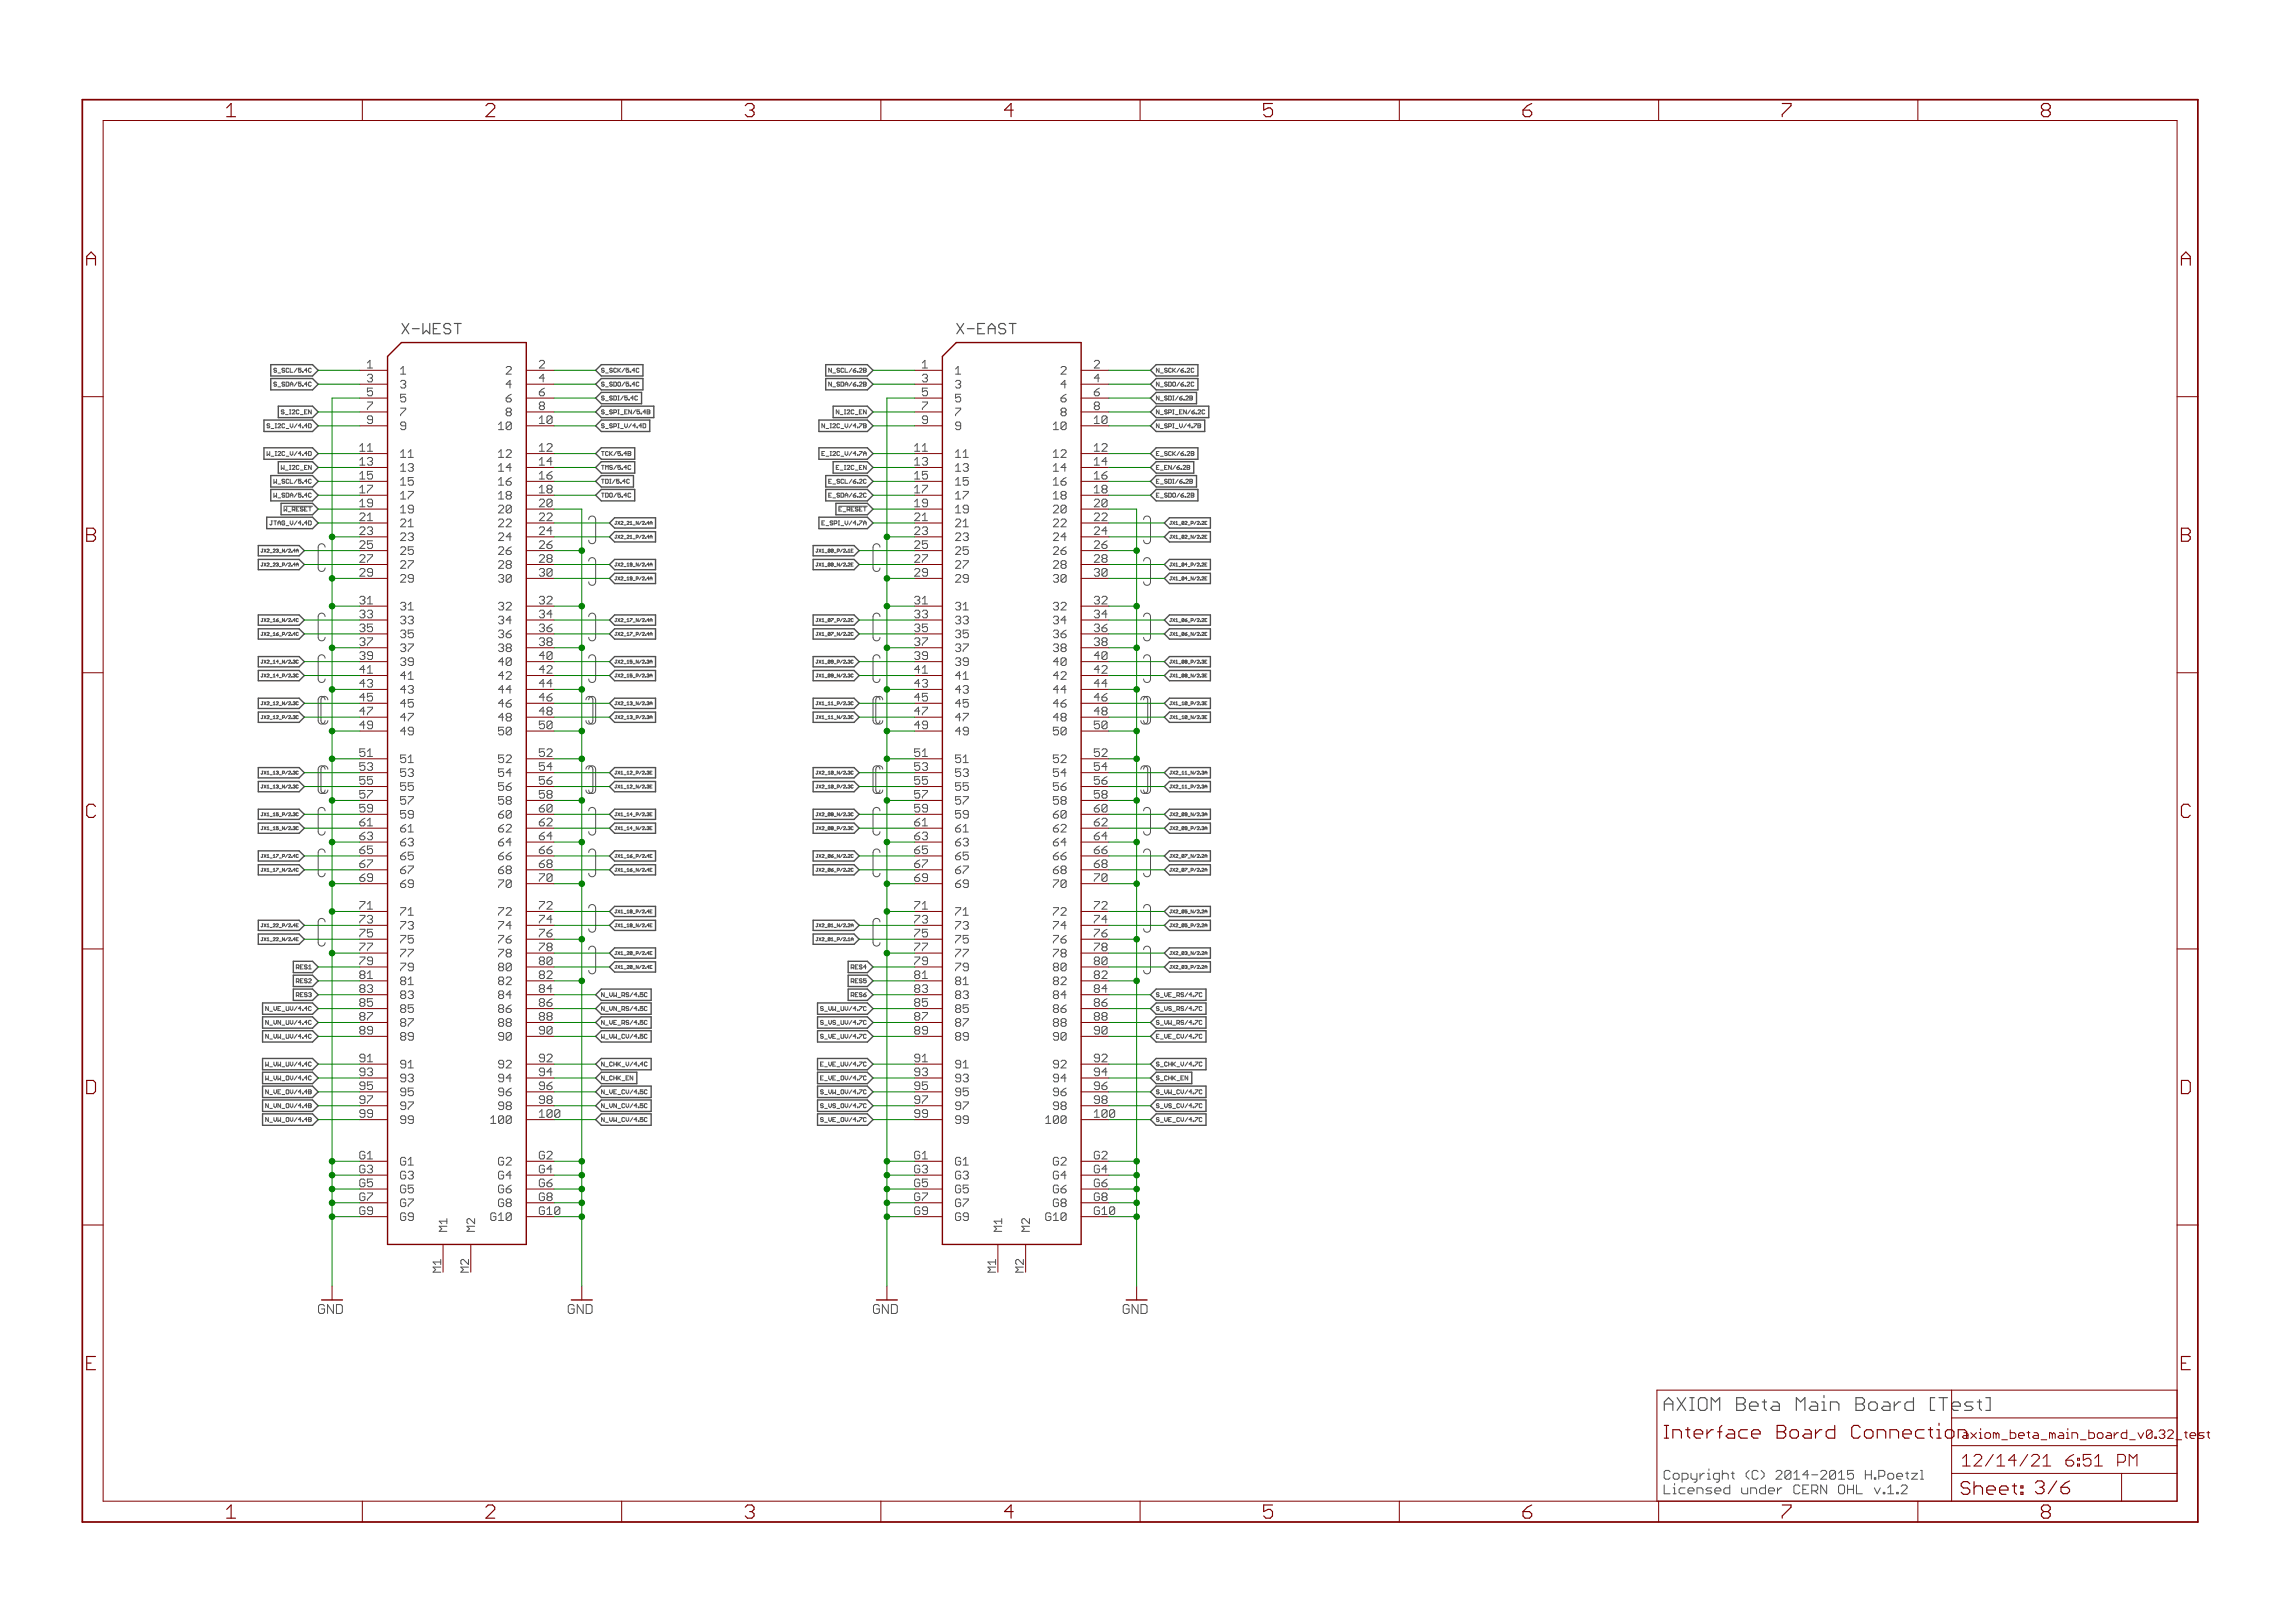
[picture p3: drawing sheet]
<svg xmlns="http://www.w3.org/2000/svg" width="420mm" height="297mm" viewBox="0 0 420 297" stroke-linecap="round" stroke-linejoin="round" font-family="sans-serif">
<defs><g id="words">
<g font-size="3.7" fill="#800000">
<text x="41.3" y="21.4">1</text>
<text x="88.7" y="21.4">2</text>
<text x="136.2" y="21.4">3</text>
<text x="183.7" y="21.4">4</text>
<text x="231.1" y="21.4">5</text>
<text x="278.6" y="21.4">6</text>
<text x="326" y="21.4">7</text>
<text x="373.5" y="21.4">8</text>
<text x="15.6" y="48.6">A</text>
<text x="399.1" y="48.6">A</text>
<text x="15.6" y="99.2">B</text>
<text x="399.1" y="99.2">B</text>
<text x="15.6" y="149.7">C</text>
<text x="399.1" y="149.7">C</text>
<text x="15.6" y="200.2">D</text>
<text x="399.1" y="200.2">D</text>
<text x="15.6" y="250.8">E</text>
<text x="399.1" y="250.8">E</text>
<text x="41.3" y="277.9">1</text>
<text x="88.7" y="277.9">2</text>
<text x="136.2" y="277.9">3</text>
<text x="183.7" y="277.9">4</text>
<text x="231.1" y="277.9">5</text>
<text x="278.6" y="277.9">6</text>
<text x="326" y="277.9">7</text>
<text x="373.5" y="277.9">8</text>
</g>
<g font-size="3.6" fill="#800000">
<text x="304.4" y="258.2">AXIOM Beta Main Board [Te</text>
<text x="304.4" y="263.3">Interface Board Connectio</text>
<text x="358.3" y="263.3">n</text>
<text x="358.7" y="273.6">Sheet: 3/6</text>
</g>
<text font-size="3.6" fill="#505050" x="358.3" y="258.2">st]</text>
<g font-size="3.2" fill="#800000">
<text x="359" y="268.4">12/14/21</text>
<text x="376.5" y="268.4">6:51 PM</text>
</g>
<g font-size="2.9" fill="#505050">
<text x="73.3" y="61.2">X-WEST</text>
<text x="174.8" y="61.2">X-EAST</text>
</g>
<g font-size="2.5" fill="#800000">
<text x="58" y="240.5">GND</text>
<text x="103.7" y="240.5">GND</text>
<text x="159.6" y="240.5">GND</text>
<text x="205.3" y="240.5">GND</text>
</g>
<g font-size="2.5" fill="#505050">
<text x="304.4" y="270.8">Copyright (C) 2014-2015 H.Poetzl</text>
<text x="304.4" y="273.5">Licensed under CERN OHL v.1.2</text>
</g>
<g font-size="2.3" fill="#800000">
<text x="359" y="263.3">axiom_beta_main_board_v0.32_</text>
<text x="398.7" y="263.3">tes</text>
<text x="402.9" y="263.3">t</text>
</g>
<g font-size="2.1" fill="#505050">
<text x="67.1" y="67.4">1</text>
<text x="67.1" y="70">3</text>
<text x="73" y="68.5">1</text>
<text x="73" y="71.1">3</text>
<text x="92.5" y="68.5">2</text>
<text x="92.5" y="71.1">4</text>
<text x="98.4" y="67.4">2</text>
<text x="98.4" y="70">4</text>
<text x="168.7" y="67.4">1</text>
<text x="168.7" y="70">3</text>
<text x="174.6" y="68.5">1</text>
<text x="174.6" y="71.1">3</text>
<text x="194.1" y="68.5">2</text>
<text x="194.1" y="71.1">4</text>
<text x="200" y="67.4">2</text>
<text x="200" y="70">4</text>
<text x="67.1" y="72.5">5</text>
<text x="67.1" y="75">7</text>
<text x="67.1" y="77.6">9</text>
<text x="73" y="73.6">5</text>
<text x="73" y="76.2">7</text>
<text x="92.5" y="73.6">6</text>
<text x="92.5" y="76.2">8</text>
<text x="98.4" y="72.5">6</text>
<text x="98.4" y="75">8</text>
<text x="98.4" y="77.6">10</text>
<text x="168.7" y="72.5">5</text>
<text x="168.7" y="75">7</text>
<text x="168.7" y="77.6">9</text>
<text x="174.6" y="73.6">5</text>
<text x="174.6" y="76.2">7</text>
<text x="194.1" y="73.6">6</text>
<text x="194.1" y="76.2">8</text>
<text x="200" y="72.5">6</text>
<text x="200" y="75">8</text>
<text x="200" y="77.6">10</text>
<text x="65.8" y="82.7">11</text>
<text x="73" y="78.7">9</text>
<text x="73" y="83.8">11</text>
<text x="91.2" y="78.7">10</text>
<text x="91.2" y="83.8">12</text>
<text x="98.4" y="82.7">12</text>
<text x="167.4" y="82.7">11</text>
<text x="174.6" y="78.7">9</text>
<text x="174.6" y="83.8">11</text>
<text x="192.8" y="78.7">10</text>
<text x="192.8" y="83.8">12</text>
<text x="200" y="82.7">12</text>
<text x="65.8" y="85.2">13</text>
<text x="65.8" y="87.7">15</text>
<text x="73" y="86.3">13</text>
<text x="73" y="88.8">15</text>
<text x="91.2" y="86.3">14</text>
<text x="91.2" y="88.8">16</text>
<text x="98.4" y="85.2">14</text>
<text x="98.4" y="87.7">16</text>
<text x="167.4" y="85.2">13</text>
<text x="167.4" y="87.7">15</text>
<text x="174.6" y="86.3">13</text>
<text x="174.6" y="88.8">15</text>
<text x="192.8" y="86.3">14</text>
<text x="192.8" y="88.8">16</text>
<text x="200" y="85.2">14</text>
<text x="200" y="87.7">16</text>
<text x="65.8" y="90.3">17</text>
<text x="65.8" y="92.8">19</text>
<text x="65.8" y="95.4">21</text>
<text x="73" y="91.4">17</text>
<text x="73" y="93.9">19</text>
<text x="91.2" y="91.4">18</text>
<text x="91.2" y="93.9">20</text>
<text x="98.4" y="90.3">18</text>
<text x="98.4" y="92.8">20</text>
<text x="98.4" y="95.4">22</text>
<text x="167.4" y="90.3">17</text>
<text x="167.4" y="92.8">19</text>
<text x="167.4" y="95.4">21</text>
<text x="174.6" y="91.4">17</text>
<text x="174.6" y="93.9">19</text>
<text x="192.8" y="91.4">18</text>
<text x="192.8" y="93.9">20</text>
<text x="200" y="90.3">18</text>
<text x="200" y="92.8">20</text>
<text x="200" y="95.4">22</text>
<text x="65.8" y="97.9">23</text>
<text x="65.8" y="100.4">25</text>
<text x="73" y="96.5">21</text>
<text x="73" y="99">23</text>
<text x="73" y="101.5">25</text>
<text x="91.2" y="96.5">22</text>
<text x="91.2" y="99">24</text>
<text x="91.2" y="101.5">26</text>
<text x="98.4" y="97.9">24</text>
<text x="98.4" y="100.4">26</text>
<text x="167.4" y="97.9">23</text>
<text x="167.4" y="100.4">25</text>
<text x="174.6" y="96.5">21</text>
<text x="174.6" y="99">23</text>
<text x="174.6" y="101.5">25</text>
<text x="192.8" y="96.5">22</text>
<text x="192.8" y="99">24</text>
<text x="192.8" y="101.5">26</text>
<text x="200" y="97.9">24</text>
<text x="200" y="100.4">26</text>
<text x="65.8" y="103">27</text>
<text x="65.8" y="105.5">29</text>
<text x="73" y="104.1">27</text>
<text x="73" y="106.6">29</text>
<text x="91.2" y="104.1">28</text>
<text x="91.2" y="106.6">30</text>
<text x="98.4" y="103">28</text>
<text x="98.4" y="105.5">30</text>
<text x="167.4" y="103">27</text>
<text x="167.4" y="105.5">29</text>
<text x="174.6" y="104.1">27</text>
<text x="174.6" y="106.6">29</text>
<text x="192.8" y="104.1">28</text>
<text x="192.8" y="106.6">30</text>
<text x="200" y="103">28</text>
<text x="200" y="105.5">30</text>
<text x="65.8" y="110.6">31</text>
<text x="65.8" y="113.1">33</text>
<text x="73" y="111.7">31</text>
<text x="91.2" y="111.7">32</text>
<text x="98.4" y="110.6">32</text>
<text x="98.4" y="113.1">34</text>
<text x="167.4" y="110.6">31</text>
<text x="167.4" y="113.1">33</text>
<text x="174.6" y="111.7">31</text>
<text x="192.8" y="111.7">32</text>
<text x="200" y="110.6">32</text>
<text x="200" y="113.1">34</text>
<text x="65.8" y="115.7">35</text>
<text x="65.8" y="118.2">37</text>
<text x="73" y="114.2">33</text>
<text x="73" y="116.8">35</text>
<text x="73" y="119.3">37</text>
<text x="91.2" y="114.2">34</text>
<text x="91.2" y="116.8">36</text>
<text x="91.2" y="119.3">38</text>
<text x="98.4" y="115.7">36</text>
<text x="98.4" y="118.2">38</text>
<text x="167.4" y="115.7">35</text>
<text x="167.4" y="118.2">37</text>
<text x="174.6" y="114.2">33</text>
<text x="174.6" y="116.8">35</text>
<text x="174.6" y="119.3">37</text>
<text x="192.8" y="114.2">34</text>
<text x="192.8" y="116.8">36</text>
<text x="192.8" y="119.3">38</text>
<text x="200" y="115.7">36</text>
<text x="200" y="118.2">38</text>
<text x="65.8" y="120.7">39</text>
<text x="65.8" y="123.3">41</text>
<text x="65.8" y="125.8">43</text>
<text x="73" y="121.9">39</text>
<text x="73" y="124.4">41</text>
<text x="91.2" y="121.9">40</text>
<text x="91.2" y="124.4">42</text>
<text x="98.4" y="120.7">40</text>
<text x="98.4" y="123.3">42</text>
<text x="98.4" y="125.8">44</text>
<text x="167.4" y="120.7">39</text>
<text x="167.4" y="123.3">41</text>
<text x="167.4" y="125.8">43</text>
<text x="174.6" y="121.9">39</text>
<text x="174.6" y="124.4">41</text>
<text x="192.8" y="121.9">40</text>
<text x="192.8" y="124.4">42</text>
<text x="200" y="120.7">40</text>
<text x="200" y="123.3">42</text>
<text x="200" y="125.8">44</text>
<text x="65.8" y="128.4">45</text>
<text x="65.8" y="130.9">47</text>
<text x="73" y="126.9">43</text>
<text x="73" y="129.5">45</text>
<text x="91.2" y="126.9">44</text>
<text x="91.2" y="129.5">46</text>
<text x="98.4" y="128.4">46</text>
<text x="98.4" y="130.9">48</text>
<text x="167.4" y="128.4">45</text>
<text x="167.4" y="130.9">47</text>
<text x="174.6" y="126.9">43</text>
<text x="174.6" y="129.5">45</text>
<text x="192.8" y="126.9">44</text>
<text x="192.8" y="129.5">46</text>
<text x="200" y="128.4">46</text>
<text x="200" y="130.9">48</text>
<text x="65.8" y="133.4">49</text>
<text x="73" y="132">47</text>
<text x="73" y="134.6">49</text>
<text x="91.2" y="132">48</text>
<text x="91.2" y="134.6">50</text>
<text x="98.4" y="133.4">50</text>
<text x="167.4" y="133.4">49</text>
<text x="174.6" y="132">47</text>
<text x="174.6" y="134.6">49</text>
<text x="192.8" y="132">48</text>
<text x="192.8" y="134.6">50</text>
<text x="200" y="133.4">50</text>
<text x="65.8" y="138.5">51</text>
<text x="65.8" y="141.1">53</text>
<text x="65.8" y="143.6">55</text>
<text x="73" y="139.6">51</text>
<text x="73" y="142.2">53</text>
<text x="91.2" y="139.6">52</text>
<text x="91.2" y="142.2">54</text>
<text x="98.4" y="138.5">52</text>
<text x="98.4" y="141.1">54</text>
<text x="98.4" y="143.6">56</text>
<text x="167.4" y="138.5">51</text>
<text x="167.4" y="141.1">53</text>
<text x="167.4" y="143.6">55</text>
<text x="174.6" y="139.6">51</text>
<text x="174.6" y="142.2">53</text>
<text x="192.8" y="139.6">52</text>
<text x="192.8" y="142.2">54</text>
<text x="200" y="138.5">52</text>
<text x="200" y="141.1">54</text>
<text x="200" y="143.6">56</text>
<text x="65.8" y="146.1">57</text>
<text x="65.8" y="148.7">59</text>
<text x="73" y="144.7">55</text>
<text x="73" y="147.3">57</text>
<text x="73" y="149.8">59</text>
<text x="91.2" y="144.7">56</text>
<text x="91.2" y="147.3">58</text>
<text x="91.2" y="149.8">60</text>
<text x="98.4" y="146.1">58</text>
<text x="98.4" y="148.7">60</text>
<text x="167.4" y="146.1">57</text>
<text x="167.4" y="148.7">59</text>
<text x="174.6" y="144.7">55</text>
<text x="174.6" y="147.3">57</text>
<text x="174.6" y="149.8">59</text>
<text x="192.8" y="144.7">56</text>
<text x="192.8" y="147.3">58</text>
<text x="192.8" y="149.8">60</text>
<text x="200" y="146.1">58</text>
<text x="200" y="148.7">60</text>
<text x="65.8" y="151.2">61</text>
<text x="65.8" y="153.8">63</text>
<text x="73" y="152.3">61</text>
<text x="73" y="154.9">63</text>
<text x="91.2" y="152.3">62</text>
<text x="91.2" y="154.9">64</text>
<text x="98.4" y="151.2">62</text>
<text x="98.4" y="153.8">64</text>
<text x="167.4" y="151.2">61</text>
<text x="167.4" y="153.8">63</text>
<text x="174.6" y="152.3">61</text>
<text x="174.6" y="154.9">63</text>
<text x="192.8" y="152.3">62</text>
<text x="192.8" y="154.9">64</text>
<text x="200" y="151.2">62</text>
<text x="200" y="153.8">64</text>
<text x="65.8" y="156.3">65</text>
<text x="65.8" y="158.8">67</text>
<text x="65.8" y="161.4">69</text>
<text x="73" y="157.4">65</text>
<text x="73" y="160">67</text>
<text x="91.2" y="157.4">66</text>
<text x="91.2" y="160">68</text>
<text x="98.4" y="156.3">66</text>
<text x="98.4" y="158.8">68</text>
<text x="98.4" y="161.4">70</text>
<text x="167.4" y="156.3">65</text>
<text x="167.4" y="158.8">67</text>
<text x="167.4" y="161.4">69</text>
<text x="174.6" y="157.4">65</text>
<text x="174.6" y="160">67</text>
<text x="192.8" y="157.4">66</text>
<text x="192.8" y="160">68</text>
<text x="200" y="156.3">66</text>
<text x="200" y="158.8">68</text>
<text x="200" y="161.4">70</text>
<text x="65.8" y="166.5">71</text>
<text x="73" y="162.5">69</text>
<text x="73" y="167.6">71</text>
<text x="91.2" y="162.5">70</text>
<text x="91.2" y="167.6">72</text>
<text x="98.4" y="166.5">72</text>
<text x="167.4" y="166.5">71</text>
<text x="174.6" y="162.5">69</text>
<text x="174.6" y="167.6">71</text>
<text x="192.8" y="162.5">70</text>
<text x="192.8" y="167.6">72</text>
<text x="200" y="166.5">72</text>
<text x="65.8" y="169">73</text>
<text x="65.8" y="171.5">75</text>
<text x="73" y="170.1">73</text>
<text x="73" y="172.7">75</text>
<text x="91.2" y="170.1">74</text>
<text x="91.2" y="172.7">76</text>
<text x="98.4" y="169">74</text>
<text x="98.4" y="171.5">76</text>
<text x="167.4" y="169">73</text>
<text x="167.4" y="171.5">75</text>
<text x="174.6" y="170.1">73</text>
<text x="174.6" y="172.7">75</text>
<text x="192.8" y="170.1">74</text>
<text x="192.8" y="172.7">76</text>
<text x="200" y="169">74</text>
<text x="200" y="171.5">76</text>
<text x="65.8" y="174.1">77</text>
<text x="65.8" y="176.6">79</text>
<text x="65.8" y="179.2">81</text>
<text x="73" y="175.2">77</text>
<text x="73" y="177.7">79</text>
<text x="91.2" y="175.2">78</text>
<text x="91.2" y="177.7">80</text>
<text x="98.4" y="174.1">78</text>
<text x="98.4" y="176.6">80</text>
<text x="98.4" y="179.2">82</text>
<text x="167.4" y="174.1">77</text>
<text x="167.4" y="176.6">79</text>
<text x="167.4" y="179.2">81</text>
<text x="174.6" y="175.2">77</text>
<text x="174.6" y="177.7">79</text>
<text x="192.8" y="175.2">78</text>
<text x="192.8" y="177.7">80</text>
<text x="200" y="174.1">78</text>
<text x="200" y="176.6">80</text>
<text x="200" y="179.2">82</text>
<text x="65.8" y="181.7">83</text>
<text x="65.8" y="184.2">85</text>
<text x="73" y="180.3">81</text>
<text x="73" y="182.8">83</text>
<text x="73" y="185.4">85</text>
<text x="91.2" y="180.3">82</text>
<text x="91.2" y="182.8">84</text>
<text x="91.2" y="185.4">86</text>
<text x="98.4" y="181.7">84</text>
<text x="98.4" y="184.2">86</text>
<text x="167.4" y="181.7">83</text>
<text x="167.4" y="184.2">85</text>
<text x="174.6" y="180.3">81</text>
<text x="174.6" y="182.8">83</text>
<text x="174.6" y="185.4">85</text>
<text x="192.8" y="180.3">82</text>
<text x="192.8" y="182.8">84</text>
<text x="192.8" y="185.4">86</text>
<text x="200" y="181.7">84</text>
<text x="200" y="184.2">86</text>
<text x="65.8" y="186.8">87</text>
<text x="65.8" y="189.3">89</text>
<text x="73" y="187.9">87</text>
<text x="73" y="190.4">89</text>
<text x="91.2" y="187.9">88</text>
<text x="91.2" y="190.4">90</text>
<text x="98.4" y="186.8">88</text>
<text x="98.4" y="189.3">90</text>
<text x="167.4" y="186.8">87</text>
<text x="167.4" y="189.3">89</text>
<text x="174.6" y="187.9">87</text>
<text x="174.6" y="190.4">89</text>
<text x="192.8" y="187.9">88</text>
<text x="192.8" y="190.4">90</text>
<text x="200" y="186.8">88</text>
<text x="200" y="189.3">90</text>
<text x="65.8" y="194.4">91</text>
<text x="65.8" y="196.9">93</text>
<text x="73" y="195.5">91</text>
<text x="91.2" y="195.5">92</text>
<text x="98.4" y="194.4">92</text>
<text x="98.4" y="196.9">94</text>
<text x="167.4" y="194.4">91</text>
<text x="167.4" y="196.9">93</text>
<text x="174.6" y="195.5">91</text>
<text x="192.8" y="195.5">92</text>
<text x="200" y="194.4">92</text>
<text x="200" y="196.9">94</text>
<text x="65.8" y="199.5">95</text>
<text x="65.8" y="202">97</text>
<text x="73" y="198">93</text>
<text x="73" y="200.6">95</text>
<text x="73" y="203.1">97</text>
<text x="91.2" y="198">94</text>
<text x="91.2" y="200.6">96</text>
<text x="91.2" y="203.1">98</text>
<text x="98.4" y="199.5">96</text>
<text x="98.4" y="202">98</text>
<text x="167.4" y="199.5">95</text>
<text x="167.4" y="202">97</text>
<text x="174.6" y="198">93</text>
<text x="174.6" y="200.6">95</text>
<text x="174.6" y="203.1">97</text>
<text x="192.8" y="198">94</text>
<text x="192.8" y="200.6">96</text>
<text x="192.8" y="203.1">98</text>
<text x="200" y="199.5">96</text>
<text x="200" y="202">98</text>
<text x="65.8" y="204.6">99</text>
<text x="73" y="205.7">99</text>
<text x="89.9" y="205.7">100</text>
<text x="98.4" y="204.6">100</text>
<text x="167.4" y="204.6">99</text>
<text x="174.6" y="205.7">99</text>
<text x="191.5" y="205.7">100</text>
<text x="200" y="204.6">100</text>
<text x="65.8" y="212.2">G1</text>
<text x="65.8" y="214.7">G3</text>
<text x="73" y="213.3">G1</text>
<text x="73" y="215.8">G3</text>
<text x="91.2" y="213.3">G2</text>
<text x="91.2" y="215.8">G4</text>
<text x="98.4" y="212.2">G2</text>
<text x="98.4" y="214.7">G4</text>
<text x="167.4" y="212.2">G1</text>
<text x="167.4" y="214.7">G3</text>
<text x="174.6" y="213.3">G1</text>
<text x="174.6" y="215.8">G3</text>
<text x="192.8" y="213.3">G2</text>
<text x="192.8" y="215.8">G4</text>
<text x="200" y="212.2">G2</text>
<text x="200" y="214.7">G4</text>
<text x="65.8" y="217.2">G5</text>
<text x="65.8" y="219.8">G7</text>
<text x="73" y="218.4">G5</text>
<text x="73" y="220.9">G7</text>
<text x="91.2" y="218.4">G6</text>
<text x="91.2" y="220.9">G8</text>
<text x="98.4" y="217.2">G6</text>
<text x="98.4" y="219.8">G8</text>
<text x="167.4" y="217.2">G5</text>
<text x="167.4" y="219.8">G7</text>
<text x="174.6" y="218.4">G5</text>
<text x="174.6" y="220.9">G7</text>
<text x="192.8" y="218.4">G6</text>
<text x="192.8" y="220.9">G8</text>
<text x="200" y="217.2">G6</text>
<text x="200" y="219.8">G8</text>
<text x="65.8" y="222.3">G9</text>
<text x="73" y="223.4">G9</text>
<text x="81.6" y="225.4" transform="rotate(-90 81.6 225.4)">M1</text>
<text x="86.7" y="225.4" transform="rotate(-90 86.7 225.4)">M2</text>
<text x="89.9" y="223.4">G10</text>
<text x="98.4" y="222.3">G10</text>
<text x="167.4" y="222.3">G9</text>
<text x="174.6" y="223.4">G9</text>
<text x="183.2" y="225.4" transform="rotate(-90 183.2 225.4)">M1</text>
<text x="188.3" y="225.4" transform="rotate(-90 188.3 225.4)">M2</text>
<text x="191.5" y="223.4">G10</text>
<text x="200" y="222.3">G10</text>
<text x="80.5" y="232.7" transform="rotate(-90 80.5 232.7)">M1</text>
<text x="85.6" y="232.7" transform="rotate(-90 85.6 232.7)">M2</text>
<text x="182.1" y="232.7" transform="rotate(-90 182.1 232.7)">M1</text>
<text x="187.2" y="232.7" transform="rotate(-90 187.2 232.7)">M2</text>
</g>
<g font-size="1.1" fill="#505050">
<text x="50" y="68.2">S_SCL/5.4C</text>
<text x="50" y="70.7">S_SDA/5.4C</text>
<text x="109.8" y="70.7">S_SDO/5.4C</text>
<text x="109.8" y="68.2">S_SCK/5.4C</text>
<text x="151.6" y="68.2">N_SCL/6.2B</text>
<text x="151.6" y="70.7">N_SDA/6.2B</text>
<text x="211.4" y="70.7">N_SDO/6.2C</text>
<text x="211.4" y="68.2">N_SCK/6.2C</text>
<text x="51.4" y="75.8">S_I2C_EN</text>
<text x="109.8" y="73.3">S_SDI/5.4C</text>
<text x="109.8" y="75.8">S_SPI_EN/5.4B</text>
<text x="153" y="75.8">N_I2C_EN</text>
<text x="211.4" y="73.3">N_SDI/6.2B</text>
<text x="211.4" y="75.8">N_SPI_EN/6.2C</text>
<text x="48.6" y="78.3">S_I2C_V/4.4D</text>
<text x="48.6" y="83.4">W_I2C_V/4.4D</text>
<text x="109.8" y="83.4">TCK/5.4B</text>
<text x="109.8" y="78.3">S_SPI_V/4.4D</text>
<text x="150.2" y="78.3">N_I2C_V/4.7B</text>
<text x="150.2" y="83.4">E_I2C_V/4.7A</text>
<text x="211.4" y="78.3">N_SPI_V/4.7B</text>
<text x="211.4" y="83.4">E_SCK/6.2B</text>
<text x="50" y="88.5">W_SCL/5.4C</text>
<text x="51.4" y="86">W_I2C_EN</text>
<text x="109.8" y="88.5">TDI/5.4C</text>
<text x="109.8" y="86">TMS/5.4C</text>
<text x="151.6" y="88.5">E_SCL/6.2C</text>
<text x="153" y="86">E_I2C_EN</text>
<text x="211.4" y="86">E_EN/6.2B</text>
<text x="211.4" y="88.5">E_SDI/6.2B</text>
<text x="50" y="91">W_SDA/5.4C</text>
<text x="52.1" y="93.6">W_RESET</text>
<text x="109.8" y="91">TDO/5.4C</text>
<text x="151.6" y="91">E_SDA/6.2C</text>
<text x="153.7" y="93.6">E_RESET</text>
<text x="211.4" y="91">E_SDO/6.2B</text>
<text x="49.3" y="96.1">JTAG_V/4.4D</text>
<text x="150.2" y="96.1">E_SPI_V/4.7A</text>
<text x="54.2" y="177.4">RES1</text>
<text x="54.2" y="179.9">RES2</text>
<text x="155.8" y="177.4">RES4</text>
<text x="155.8" y="179.9">RES5</text>
<text x="48.6" y="185">N_VE_UV/4.4C</text>
<text x="54.2" y="182.5">RES3</text>
<text x="109.8" y="182.4">N_VW_RS/4.5C</text>
<text x="109.8" y="185">N_VN_RS/4.5C</text>
<text x="150.2" y="185">S_VW_UV/4.7C</text>
<text x="155.8" y="182.5">RES6</text>
<text x="211.4" y="182.4">S_VE_RS/4.7C</text>
<text x="211.4" y="185">S_VS_RS/4.7C</text>
<text x="48.6" y="190.1">N_VW_UV/4.4C</text>
<text x="48.6" y="187.5">N_VN_UV/4.4C</text>
<text x="109.8" y="190.1">W_VW_CV/4.5C</text>
<text x="109.8" y="187.5">N_VE_RS/4.5C</text>
<text x="150.2" y="190.1">S_VE_UV/4.7C</text>
<text x="150.2" y="187.5">S_VS_UV/4.7C</text>
<text x="211.4" y="190.1">E_VE_CV/4.7C</text>
<text x="211.4" y="187.5">S_VW_RS/4.7C</text>
<text x="48.6" y="195.1">W_VW_UV/4.4C</text>
<text x="48.6" y="197.7">W_VW_OV/4.4C</text>
<text x="109.8" y="195.2">N_CHK_V/4.4C</text>
<text x="109.8" y="197.7">N_CHK_EN</text>
<text x="150.2" y="195.1">E_VE_UV/4.7C</text>
<text x="150.2" y="197.7">E_VE_OV/4.7C</text>
<text x="211.4" y="195.2">S_CHK_V/4.7C</text>
<text x="211.4" y="197.7">S_CHK_EN</text>
<text x="48.6" y="202.8">N_VN_OV/4.4B</text>
<text x="48.6" y="200.2">N_VE_OV/4.4B</text>
<text x="109.8" y="202.8">N_VN_CV/4.5C</text>
<text x="109.8" y="200.2">N_VE_CV/4.5C</text>
<text x="150.2" y="202.8">S_VS_OV/4.7C</text>
<text x="150.2" y="200.2">S_VW_OV/4.7C</text>
<text x="211.4" y="202.8">S_VS_CV/4.7C</text>
<text x="211.4" y="200.2">S_VW_CV/4.7C</text>
<text x="48.6" y="205.3">N_VW_OV/4.4B</text>
<text x="109.8" y="205.3">N_VW_CV/4.5C</text>
<text x="150.2" y="205.3">S_VE_OV/4.7C</text>
<text x="211.4" y="205.3">S_VE_CV/4.7C</text>
</g>
<g font-size=".8" fill="#505050">
<text x="47.9" y="101.1">JX2_23_N/2.4A</text>
<text x="112.3" y="96">JX2_21_N/2.4A</text>
<text x="112.3" y="98.5">JX2_21_P/2.4A</text>
<text x="149.5" y="101.1">JX1_00_P/2.1E</text>
<text x="213.9" y="96">JX1_02_P/2.2E</text>
<text x="213.9" y="98.5">JX1_02_N/2.2E</text>
<text x="47.9" y="103.6">JX2_23_P/2.4A</text>
<text x="112.3" y="106.2">JX2_19_P/2.4A</text>
<text x="112.3" y="103.6">JX2_19_N/2.4A</text>
<text x="149.5" y="103.6">JX1_00_N/2.2E</text>
<text x="213.9" y="106.2">JX1_04_N/2.2E</text>
<text x="213.9" y="103.6">JX1_04_P/2.2E</text>
<text x="47.9" y="113.8">JX2_16_N/2.4C</text>
<text x="112.3" y="113.8">JX2_17_N/2.4A</text>
<text x="149.5" y="113.8">JX1_07_P/2.2C</text>
<text x="213.9" y="113.8">JX1_06_P/2.2E</text>
<text x="47.9" y="116.3">JX2_16_P/2.4C</text>
<text x="112.3" y="116.3">JX2_17_P/2.4A</text>
<text x="149.5" y="116.3">JX1_07_N/2.2C</text>
<text x="213.9" y="116.3">JX1_06_N/2.2E</text>
<text x="47.9" y="121.4">JX2_14_N/2.3C</text>
<text x="47.9" y="123.9">JX2_14_P/2.3C</text>
<text x="112.3" y="123.9">JX2_15_P/2.3A</text>
<text x="112.3" y="121.4">JX2_15_N/2.3A</text>
<text x="149.5" y="121.4">JX1_09_P/2.3C</text>
<text x="149.5" y="123.9">JX1_09_N/2.3C</text>
<text x="213.9" y="123.9">JX1_08_N/2.3E</text>
<text x="213.9" y="121.4">JX1_08_P/2.3E</text>
<text x="47.9" y="129">JX2_12_N/2.3C</text>
<text x="47.9" y="131.6">JX2_12_P/2.3C</text>
<text x="112.3" y="131.6">JX2_13_P/2.3A</text>
<text x="112.3" y="129">JX2_13_N/2.3A</text>
<text x="149.5" y="129">JX1_11_P/2.3C</text>
<text x="149.5" y="131.6">JX1_11_N/2.3C</text>
<text x="213.9" y="129">JX1_10_P/2.3E</text>
<text x="213.9" y="131.6">JX1_10_N/2.3E</text>
<text x="47.9" y="141.7">JX1_13_P/2.3C</text>
<text x="112.3" y="141.7">JX1_12_P/2.3E</text>
<text x="149.5" y="141.7">JX2_10_N/2.3C</text>
<text x="213.9" y="141.7">JX2_11_N/2.3A</text>
<text x="47.9" y="149.3">JX1_15_P/2.3C</text>
<text x="47.9" y="144.3">JX1_13_N/2.3C</text>
<text x="112.3" y="149.3">JX1_14_P/2.3E</text>
<text x="112.3" y="144.3">JX1_12_N/2.3E</text>
<text x="149.5" y="144.3">JX2_10_P/2.3C</text>
<text x="149.5" y="149.3">JX2_08_N/2.3C</text>
<text x="213.9" y="149.3">JX2_09_N/2.3A</text>
<text x="213.9" y="144.3">JX2_11_P/2.3A</text>
<text x="47.9" y="151.9">JX1_15_N/2.3C</text>
<text x="112.3" y="151.9">JX1_14_N/2.3E</text>
<text x="149.5" y="151.9">JX2_08_P/2.3C</text>
<text x="213.9" y="151.9">JX2_09_P/2.3A</text>
<text x="47.9" y="157">JX1_17_P/2.4C</text>
<text x="47.9" y="159.5">JX1_17_N/2.4C</text>
<text x="112.3" y="159.5">JX1_16_N/2.4E</text>
<text x="112.3" y="157">JX1_16_P/2.4E</text>
<text x="149.5" y="157">JX2_06_N/2.2C</text>
<text x="149.5" y="159.5">JX2_06_P/2.2C</text>
<text x="213.9" y="159.5">JX2_07_P/2.2A</text>
<text x="213.9" y="157">JX2_07_N/2.2A</text>
<text x="112.3" y="167.1">JX1_18_P/2.4E</text>
<text x="213.9" y="167.1">JX2_05_N/2.2A</text>
<text x="47.9" y="172.2">JX1_22_N/2.4E</text>
<text x="47.9" y="169.7">JX1_22_P/2.4E</text>
<text x="112.3" y="169.7">JX1_18_N/2.4E</text>
<text x="149.5" y="172.2">JX2_01_P/2.1A</text>
<text x="149.5" y="169.7">JX2_01_N/2.2A</text>
<text x="213.9" y="169.7">JX2_05_P/2.2A</text>
<text x="112.3" y="177.3">JX1_20_N/2.4E</text>
<text x="112.3" y="174.7">JX1_20_P/2.4E</text>
<text x="213.9" y="177.3">JX2_03_P/2.2A</text>
<text x="213.9" y="174.7">JX2_03_N/2.2A</text>
</g>
</g></defs>
<g fill="none" stroke="#505050" stroke-width=".18">
<path d="M52 92.6h5.2M107.8 95.1a.63 .63 0 0 1 .6-.7 .63 .63 0 0 1 .7 .7v3.8a.63 .63 0 0 1-.7 .6 .63 .63 0 0 1-.6-.6M119 95.7h.4M119 98.2h.4M119 95.6l.2-.2 .2 .2v.4M119 98.1l.2-.1 .2 .1v.4M153.6 92.6h5.2M209.4 95.1a.63 .63 0 0 1 .6-.7 .63 .63 0 0 1 .6 .7v3.8a.63 .63 0 0 1-.6 .6 .63 .63 0 0 1-.6-.6M220.6 95.4h.4M220.6 96h.4M220.6 95.7h.2M220.6 98h.4"/>
<path d="M220.6 98.5h.4M220.6 98.2h.2M59.5 112.8a.63 .63 0 0 0-.6-.6 .63 .63 0 0 0-.6 .6v3.8a.63 .63 0 0 0 .6 .7 .63 .63 0 0 0 .6-.7M59.5 100.1a.63 .63 0 0 0-.6-.6 .63 .63 0 0 0-.6 .6v3.8a.63 .63 0 0 0 .6 .7 .63 .63 0 0 0 .6-.7M107.8 102.7a.63 .63 0 0 1 .6-.7 .63 .63 0 0 1 .7 .7v3.8a.63 .63 0 0 1-.7 .6 .63 .63 0 0 1-.6-.6M107.8 112.8a.63 .63 0 0 1 .6-.6 .63 .63 0 0 1 .7 .6v3.8a.63 .63 0 0 1-.7 .7 .63 .63 0 0 1-.6-.7M119 105.9h.4M119 116h.4M119 113.5h.4M119 105.8l.2-.2 .2 .2v.4M119 103.2l.2-.2 .2 .2v.4M119 113.4l.2-.2 .2 .2v.4"/>
<path d="M119 115.9l.2-.2 .2 .2v.4M119 103.3h.4M161.1 112.8a.63 .63 0 0 0-.6-.6 .63 .63 0 0 0-.7 .6v3.8a.63 .63 0 0 0 .7 .7 .63 .63 0 0 0 .6-.7M161.1 100.1a.63 .63 0 0 0-.6-.6 .63 .63 0 0 0-.7 .6v3.8a.63 .63 0 0 0 .7 .7 .63 .63 0 0 0 .6-.7M209.4 102.7a.63 .63 0 0 1 .6-.7 .63 .63 0 0 1 .6 .7v3.8a.63 .63 0 0 1-.6 .6 .63 .63 0 0 1-.6-.6M209.4 112.8a.63 .63 0 0 1 .6-.6 .63 .63 0 0 1 .6 .6v3.8a.63 .63 0 0 1-.6 .7 .63 .63 0 0 1-.6-.7M220.6 105.6h.4M220.6 106.2h.4M220.6 105.9h.2M220.6 115.7h.4M220.6 116.3h.4M220.6 116h.2"/>
<path d="M220.6 113.2h.4M220.6 113.8h.4M220.6 113.5h.2M220.6 103h.4M220.6 103.6h.4M220.6 103.3h.2M59.5 128.1a.63 .63 0 0 0-.6-.7 .63 .63 0 0 0-.6 .7v3.8a.63 .63 0 0 0 .6 .6 .63 .63 0 0 0 .6-.6M59.5 120.5a.63 .63 0 0 0-.6-.7 .63 .63 0 0 0-.6 .7v3.8a.63 .63 0 0 0 .6 .6 .63 .63 0 0 0 .6-.6M60 128.1a.63 .63 0 0 0-.6-.7 .63 .63 0 0 0-.6 .7v3.8a.63 .63 0 0 0 .6 .6 .63 .63 0 0 0 .6-.6M107.3 128.1a.63 .63 0 0 1 .6-.7 .63 .63 0 0 1 .6 .7v3.8a.63 .63 0 0 1-.6 .6 .63 .63 0 0 1-.6-.6M107.8 120.5a.63 .63 0 0 1 .6-.7 .63 .63 0 0 1 .7 .7v3.8a.63 .63 0 0 1-.7 .6 .63 .63 0 0 1-.6-.6M107.8 128.1a.63 .63 0 0 1 .6-.7 .63 .63 0 0 1 .7 .7v3.8a.63 .63 0 0 1-.7 .6 .63 .63 0 0 1-.6-.6"/>
<path d="M119 123.6h.4M119 121.1h.4M119 121l.2-.2 .2 .2v.4M119 123.5l.2-.1 .2 .1v.4M119 128.6l.2-.2 .2 .2v.4M119 131.2l.2-.2 .2 .2v.3M119 128.7h.4M119 131.3h.4M161.1 128.1a.63 .63 0 0 0-.6-.7 .63 .63 0 0 0-.7 .7v3.8a.63 .63 0 0 0 .7 .6 .63 .63 0 0 0 .6-.6M161.1 120.5a.63 .63 0 0 0-.6-.7 .63 .63 0 0 0-.7 .7v3.8a.63 .63 0 0 0 .7 .6 .63 .63 0 0 0 .6-.6M161.6 128.1a.63 .63 0 0 0-.6-.7 .63 .63 0 0 0-.7 .7v3.8a.63 .63 0 0 0 .7 .6 .63 .63 0 0 0 .6-.6M208.9 128.1a.63 .63 0 0 1 .6-.7 .63 .63 0 0 1 .6 .7v3.8a.63 .63 0 0 1-.6 .6 .63 .63 0 0 1-.6-.6"/>
<path d="M209.4 120.5a.63 .63 0 0 1 .6-.7 .63 .63 0 0 1 .6 .7v3.8a.63 .63 0 0 1-.6 .6 .63 .63 0 0 1-.6-.6M209.4 128.1a.63 .63 0 0 1 .6-.7 .63 .63 0 0 1 .6 .7v3.8a.63 .63 0 0 1-.6 .6 .63 .63 0 0 1-.6-.6M220.6 123.4h.4M220.6 123.9h.4M220.6 123.6h.2M220.6 120.8h.4M220.6 121.4h.4M220.6 121.1h.2M220.6 128.4h.4M220.6 129h.4M220.6 128.7h.2M220.6 131h.4"/>
<path d="M220.6 131.5h.4M220.6 131.3h.2M59.5 156a.63 .63 0 0 0-.6-.6 .63 .63 0 0 0-.6 .6v3.8a.63 .63 0 0 0 .6 .7 .63 .63 0 0 0 .6-.7M59.5 148.4a.63 .63 0 0 0-.6-.6 .63 .63 0 0 0-.6 .6v3.8a.63 .63 0 0 0 .6 .6 .63 .63 0 0 0 .6-.6M59.5 140.8a.63 .63 0 0 0-.6-.7 .63 .63 0 0 0-.6 .7v3.8a.63 .63 0 0 0 .6 .6 .63 .63 0 0 0 .6-.6M60 140.8a.63 .63 0 0 0-.6-.7 .63 .63 0 0 0-.6 .7v3.8a.63 .63 0 0 0 .6 .6 .63 .63 0 0 0 .6-.6M107.3 140.8a.63 .63 0 0 1 .6-.7 .63 .63 0 0 1 .6 .7v3.8a.63 .63 0 0 1-.6 .6 .63 .63 0 0 1-.6-.6M107.8 140.8a.63 .63 0 0 1 .6-.7 .63 .63 0 0 1 .7 .7v3.8a.63 .63 0 0 1-.7 .6 .63 .63 0 0 1-.6-.6M107.8 148.4a.63 .63 0 0 1 .6-.6 .63 .63 0 0 1 .7 .6v3.8a.63 .63 0 0 1-.7 .6 .63 .63 0 0 1-.6-.6M107.8 156a.63 .63 0 0 1 .6-.6 .63 .63 0 0 1 .7 .6v3.8a.63 .63 0 0 1-.7 .7 .63 .63 0 0 1-.6-.7M119 151.6h.2M119 159.2h.2"/>
<path d="M119 151.3h.4M119 151.8h.4M119 158.9h.4M119 159.5h.4M119 156.7h.2M119 149h.2M119 148.8h.4M119 149.3h.4M119 156.4h.4M119 156.9h.4M119 144h.2M119 141.4h.2"/>
<path d="M119 143.7h.4M119 144.2h.4M119 141.1h.4M119 141.7h.4M161.1 156a.63 .63 0 0 0-.6-.6 .63 .63 0 0 0-.7 .6v3.8a.63 .63 0 0 0 .7 .7 .63 .63 0 0 0 .6-.7M161.1 148.4a.63 .63 0 0 0-.6-.6 .63 .63 0 0 0-.7 .6v3.8a.63 .63 0 0 0 .7 .6 .63 .63 0 0 0 .6-.6M161.1 140.8a.63 .63 0 0 0-.6-.7 .63 .63 0 0 0-.7 .7v3.8a.63 .63 0 0 0 .7 .6 .63 .63 0 0 0 .6-.6M161.6 140.8a.63 .63 0 0 0-.6-.7 .63 .63 0 0 0-.7 .7v3.8a.63 .63 0 0 0 .7 .6 .63 .63 0 0 0 .6-.6M208.9 140.8a.63 .63 0 0 1 .6-.7 .63 .63 0 0 1 .6 .7v3.8a.63 .63 0 0 1-.6 .6 .63 .63 0 0 1-.6-.6M209.4 140.8a.63 .63 0 0 1 .6-.7 .63 .63 0 0 1 .6 .7v3.8a.63 .63 0 0 1-.6 .6 .63 .63 0 0 1-.6-.6M209.4 148.4a.63 .63 0 0 1 .6-.6 .63 .63 0 0 1 .6 .6v3.8a.63 .63 0 0 1-.6 .6 .63 .63 0 0 1-.6-.6M209.4 156a.63 .63 0 0 1 .6-.6 .63 .63 0 0 1 .6 .6v3.8a.63 .63 0 0 1-.6 .7 .63 .63 0 0 1-.6-.7"/>
<path d="M220.6 151.5l.2-.2 .2 .2v.3M220.6 141.3l.2-.2 .2 .2v.4M220.6 143.9l.2-.2 .2 .2v.3M220.6 148.9l.2-.1 .2 .1v.4M220.6 156.6l.2-.2 .2 .2v.3M220.6 159.1l.2-.2 .2 .2v.4M220.6 151.6h.4M220.6 159.2h.4M220.6 156.7h.4M220.6 149h.4M220.6 144h.4M220.6 141.4h.4"/>
<path d="M59.5 168.7a.63 .63 0 0 0-.6-.6 .63 .63 0 0 0-.6 .6v3.8a.63 .63 0 0 0 .6 .7 .63 .63 0 0 0 .6-.7M107.8 166.2a.63 .63 0 0 1 .6-.7 .63 .63 0 0 1 .7 .7v3.8a.63 .63 0 0 1-.7 .6 .63 .63 0 0 1-.6-.6M107.8 173.8a.63 .63 0 0 1 .6-.6 .63 .63 0 0 1 .7 .6v3.8a.63 .63 0 0 1-.7 .6 .63 .63 0 0 1-.6-.6M119 177h.2M119 174.4h.2M119 169.4h.2M119 166.8h.2M119 176.7h.4M119 177.2h.4M119 174.2h.4M119 174.7h.4M119 169.1h.4"/>
<path d="M119 169.6h.4M119 166.5h.4M119 167.1h.4M161.1 168.7a.63 .63 0 0 0-.6-.6 .63 .63 0 0 0-.7 .6v3.8a.63 .63 0 0 0 .7 .7 .63 .63 0 0 0 .6-.7M209.4 166.2a.63 .63 0 0 1 .6-.7 .63 .63 0 0 1 .6 .7v3.8a.63 .63 0 0 1-.6 .6 .63 .63 0 0 1-.6-.6M209.4 173.8a.63 .63 0 0 1 .6-.6 .63 .63 0 0 1 .6 .6v3.8a.63 .63 0 0 1-.6 .6 .63 .63 0 0 1-.6-.6M220.6 166.7l.2-.2 .2 .2v.4M220.6 169.2l.2-.1 .2 .1v.4M220.6 174.3l.2-.1 .2 .1v.4M220.6 176.9l.2-.2 .2 .2v.3M220.6 177h.4M220.6 174.4h.4"/>
<path d="M220.6 169.4h.4M220.6 166.8h.4M115.4 196.9l.4 .8v-.8M217 196.9l.4 .8v-.8M349.1 272v.3l-1 1.1h1"/>
</g>
<g fill="none" stroke="#505050" stroke-width=".25">
<path d="M48.3 76.9h8.9l1.1 1-1.1 1.1h-8.9zM49.6 66.7h7.6l1.1 1.1-1.1 1h-7.6zM49.6 69.3h7.6l1.1 1-1.1 1.1h-7.6zM50.9 74.3h6.3l1.1 1.1-1.1 1h-6.3zM109.1 70.3l1-1h7.6v2.1h-7.6zM109.1 67.8l1-1.1h7.6v2.1h-7.6zM110.1 71.8h7.4v2.1h-7.4l-1-1zM110.1 76.9h8.9v2.1h-8.9l-1-1.1zM110.1 74.3h9.6v2.1h-9.6l-1-1zM149.9 76.9h8.9l1 1-1 1.1h-8.9zM151.2 66.7h7.6l1 1.1-1 1h-7.6zM151.2 69.3h7.6l1 1-1 1.1h-7.6z"/>
<path d="M152.5 74.3h6.3l1 1.1-1 1h-6.3zM210.6 67.8l1.1-1.1h7.6v2.1h-7.6zM210.6 70.3l1.1-1h7.6v2.1h-7.6zM210.6 72.9l1.1-1.1h7.4v2.1h-7.4zM211.7 76.9h8.9v2.1h-8.9l-1.1-1.1zM211.7 74.3h9.6v2.1h-9.6l-1.1-1zM47.3 99.8h7.5l.9 1-.9 .9h-7.5zM48.3 82h8.9l1.1 1-1.1 1.1h-8.9zM48.8 94.7h8.4l1.1 1-1.1 1.1h-8.4zM49.6 87h7.6l1.1 1.1-1.1 1h-7.6zM49.6 89.6h7.6l1.1 1-1.1 1.1h-7.6zM50.9 84.5h6.3l1.1 1.1-1.1 1h-6.3z"/>
<path d="M51.5 92.1h5.7l1.1 1.1-1.1 1h-5.7zM110.1 89.6h6.1v2.1h-6.1l-1-1.1zM110.1 82h6.1v2.1h-6.1l-1-1.1zM110.1 84.5h6.1v2.1h-6.1l-1-1zM110.1 87h5.9v2.1h-5.9l-1-1zM112.5 94.8h7.5v1.8h-7.5l-.9-.9zM112.5 97.3h7.5v1.9h-7.5l-.9-.9zM148.9 99.8h7.5l.9 1-.9 .9h-7.5zM149.9 82h8.9l1 1-1 1.1h-8.9zM149.9 94.7h8.9l1 1-1 1.1h-8.9zM151.2 87h7.6l1 1.1-1 1h-7.6zM151.2 89.6h7.6l1 1-1 1.1h-7.6z"/>
<path d="M152.5 84.5h6.3l1 1.1-1 1h-6.3zM153 92.1h5.8l1 1.1-1 1h-5.8zM211.7 87h7.4v2.1h-7.4l-1.1-1zM211.7 82h7.6v2.1h-7.6l-1.1-1.1zM211.7 89.6h7.6v2.1h-7.6l-1.1-1.1zM211.7 84.5h6.8v2.1h-6.8l-1.1-1zM214.1 94.8h7.5v1.8h-7.5l-.9-.9zM214.1 97.3h7.5v1.9h-7.5l-.9-.9zM47.3 112.5h7.5l.9 1-.9 .9h-7.5zM47.3 115.1h7.5l.9 .9-.9 1h-7.5zM47.3 102.4h7.5l.9 .9-.9 1h-7.5zM111.6 113.5l.9-1h7.5v1.9h-7.5z"/>
<path d="M111.6 116l.9-.9h7.5v1.9h-7.5zM111.6 103.3l.9-.9h7.5v1.9h-7.5zM112.5 104.9h7.5v1.9h-7.5l-.9-.9zM148.9 112.5h7.5l.9 1-.9 .9h-7.5zM148.9 102.4h7.5l.9 .9-.9 1h-7.5zM148.9 115.1h7.5l.9 .9-.9 1h-7.5zM213.2 113.5l.9-1h7.5v1.9h-7.5zM213.2 116l.9-.9h7.5v1.9h-7.5zM213.2 105.9l.9-1h7.5v1.9h-7.5zM213.2 103.3l.9-.9h7.5v1.9h-7.5zM47.3 120.2h7.5l.9 .9-.9 .9h-7.5zM47.3 122.7h7.5l.9 .9-.9 1h-7.5z"/>
<path d="M47.3 127.8h7.5l.9 .9-.9 1h-7.5zM47.3 130.3h7.5l.9 1-.9 .9h-7.5zM111.6 131.3l.9-1h7.5v1.9h-7.5zM112.5 120.2h7.5v1.8h-7.5l-.9-.9zM112.5 122.7h7.5v1.9h-7.5l-.9-1zM112.5 127.8h7.5v1.9h-7.5l-.9-1zM148.9 120.2h7.5l.9 .9-.9 .9h-7.5zM148.9 122.7h7.5l.9 .9-.9 1h-7.5zM148.9 127.8h7.5l.9 .9-.9 1h-7.5zM148.9 130.3h7.5l.9 1-.9 .9h-7.5zM213.2 121.1l.9-.9h7.5v1.8h-7.5zM213.2 123.6l.9-.9h7.5v1.9h-7.5z"/>
<path d="M213.2 128.7l.9-.9h7.5v1.9h-7.5zM213.2 131.3l.9-1h7.5v1.9h-7.5zM47.3 150.6h7.5l.9 1-.9 .9h-7.5zM47.3 158.3h7.5l.9 .9-.9 .9h-7.5zM47.3 140.5h7.5l.9 .9-.9 1h-7.5zM47.3 143h7.5l.9 1-.9 .9h-7.5zM47.3 148.1h7.5l.9 .9-.9 1h-7.5zM47.3 155.7h7.5l.9 1-.9 .9h-7.5zM111.6 149l.9-.9h7.5v1.9h-7.5zM111.6 141.4l.9-.9h7.5v1.9h-7.5zM111.6 144l.9-1h7.5v1.9h-7.5zM111.6 156.7l.9-1h7.5v1.9h-7.5z"/>
<path d="M112.5 150.6h7.5v1.9h-7.5l-.9-.9zM112.5 158.3h7.5v1.8h-7.5l-.9-.9zM148.9 140.5h7.5l.9 .9-.9 1h-7.5zM148.9 143h7.5l.9 1-.9 .9h-7.5zM148.9 148.1h7.5l.9 .9-.9 1h-7.5zM148.9 150.6h7.5l.9 1-.9 .9h-7.5zM148.9 155.7h7.5l.9 1-.9 .9h-7.5zM148.9 158.3h7.5l.9 .9-.9 .9h-7.5zM213.2 141.4l.9-.9h7.5v1.9h-7.5zM213.2 144l.9-1h7.5v1.9h-7.5zM213.2 149l.9-.9h7.5v1.9h-7.5zM213.2 151.6l.9-1h7.5v1.9h-7.5z"/>
<path d="M213.2 156.7l.9-1h7.5v1.9h-7.5zM213.2 159.2l.9-.9h7.5v1.8h-7.5zM47.3 168.4h7.5l.9 1-.9 .9h-7.5zM47.3 170.9h7.5l.9 1-.9 .9h-7.5zM53.7 175.9h3.5l1.1 1.1-1.1 1h-3.5zM53.7 178.5h3.5l1.1 1-1.1 1.1h-3.5zM111.6 166.8l.9-.9h7.5v1.8h-7.5zM111.6 169.4l.9-1h7.5v1.9h-7.5zM112.5 173.5h7.5v1.9h-7.5l-.9-1zM112.5 176h7.5v1.9h-7.5l-.9-.9zM148.9 168.4h7.5l.9 1-.9 .9h-7.5zM148.9 170.9h7.5l.9 1-.9 .9h-7.5z"/>
<path d="M155.3 175.9h3.5l1 1.1-1 1h-3.5zM155.3 178.5h3.5l1 1-1 1.1h-3.5zM213.2 166.8l.9-.9h7.5v1.8h-7.5zM213.2 169.4l.9-1h7.5v1.9h-7.5zM214.1 173.5h7.5v1.9h-7.5l-.9-1zM214.1 176h7.5v1.9h-7.5l-.9-.9zM48.1 183.6h9.1l1.1 1-1.1 1h-9.1zM48.1 186.1h9.1l1.1 1-1.1 1.1h-9.1zM48.1 188.6h9.1l1.1 1.1-1.1 1h-9.1zM48.1 193.7h9.1l1.1 1.1-1.1 1h-9.1zM48.1 196.2h9.1l1.1 1.1-1.1 1h-9.1zM48.1 198.8h9.1l1.1 1-1.1 1.1h-9.1z"/>
<path d="M53.7 181h3.5l1.1 1.1-1.1 1h-3.5zM109.1 189.7l1-1.1h9.1v2.1h-9.1zM109.1 187.1l1-1h9.1v2.1h-9.1zM109.1 184.6l1-1h9.1v2h-9.1zM109.1 182.1l1-1.1h9.1v2.1h-9.1zM109.1 194.8l1-1.1h9.1v2.1h-9.1zM110.1 198.8h9.1v2.1h-9.1l-1-1.1zM110.1 196.2h6.5v2.1h-6.5l-1-1zM149.7 198.8h9.1l1 1-1 1.1h-9.1zM149.7 188.6h9.1l1 1.1-1 1h-9.1zM149.7 186.1h9.1l1 1-1 1.1h-9.1zM149.7 183.6h9.1l1 1-1 1h-9.1z"/>
<path d="M149.7 193.7h9.1l1 1.1-1 1h-9.1zM149.7 196.2h9.1l1 1.1-1 1h-9.1zM155.3 181h3.5l1 1.1-1 1h-3.5zM210.6 189.7l1.1-1.1h9.1v2.1h-9.1zM210.6 187.1l1.1-1h9.1v2.1h-9.1zM210.6 184.6l1.1-1h9.1v2h-9.1zM210.6 182.1l1.1-1.1h9.1v2.1h-9.1zM211.7 198.8h9.1v2.1h-9.1l-1.1-1.1zM211.7 193.7h9.1v2.1h-9.1l-1.1-1zM211.7 196.2h6.5v2.1h-6.5l-1.1-1zM48.1 203.9h9.1l1.1 1-1.1 1.1h-9.1zM48.1 201.3h9.1l1.1 1.1-1.1 1h-9.1z"/>
<path d="M110.1 203.9h9.1v2.1h-9.1l-1-1.1zM110.1 201.3h9.1v2.1h-9.1l-1-1zM149.7 203.9h9.1l1 1-1 1.1h-9.1zM149.7 201.3h9.1l1 1.1-1 1h-9.1zM211.7 203.9h9.1v2.1h-9.1l-1.1-1.1zM211.7 201.3h9.1v2.1h-9.1l-1.1-1z"/>
</g>
<g fill="none" stroke="#800000" stroke-width=".18">
<path d="M66.3 18.2v3.9M113.8 18.2v3.9M161.3 18.2v3.9M208.7 18.2v3.9M256.2 18.2v3.9M303.7 18.2v3.9M351.1 18.2v3.9M18.9 22.1h379.7v252.6h-379.7zM15.1 72.6h3.8M65.9 67.8h5.1M65.9 70.3h5.1M65.9 72.9h5.1"/>
<path d="M65.9 75.4h5.1M65.9 77.9h5.1M96.4 67.8h5M96.4 70.3h5M96.4 72.9h5M96.4 75.4h5M96.4 77.9h5M167.4 67.8h5.1M167.4 70.3h5.1M167.4 72.9h5.1M167.4 75.4h5.1M167.4 77.9h5.1"/>
<path d="M197.9 67.8h5.1M197.9 70.3h5.1M197.9 72.9h5.1M197.9 75.4h5.1M197.9 77.9h5.1M398.6 72.6h3.8M65.9 83h5.1M65.9 85.6h5.1M65.9 88.1h5.1M65.9 90.6h5.1M65.9 93.2h5.1M65.9 95.7h5.1"/>
<path d="M65.9 98.3h5.1M96.4 83h5M96.4 85.6h5M96.4 88.1h5M96.4 90.6h5M96.4 93.2h5M96.4 95.7h5M96.4 98.3h5M167.4 83h5.1M167.4 85.6h5.1M167.4 88.1h5.1M167.4 90.6h5.1"/>
<path d="M167.4 93.2h5.1M167.4 95.7h5.1M167.4 98.3h5.1M197.9 83h5.1M197.9 85.6h5.1M197.9 88.1h5.1M197.9 90.6h5.1M197.9 93.2h5.1M197.9 95.7h5.1M197.9 98.3h5.1M65.9 100.8h5.1M65.9 103.3h5.1"/>
<path d="M65.9 105.9h5.1M65.9 110.9h5.1M65.9 113.5h5.1M65.9 116h5.1M65.9 118.6h5.1M96.4 100.8h5M96.4 103.3h5M96.4 105.9h5M96.4 110.9h5M96.4 113.5h5M96.4 116h5M96.4 118.6h5"/>
<path d="M167.4 100.8h5.1M167.4 103.3h5.1M167.4 105.9h5.1M167.4 110.9h5.1M167.4 113.5h5.1M167.4 116h5.1M167.4 118.6h5.1M197.9 100.8h5.1M197.9 103.3h5.1M197.9 105.9h5.1M197.9 110.9h5.1M197.9 113.5h5.1"/>
<path d="M197.9 116h5.1M197.9 118.6h5.1M15.1 123.1h3.8M65.9 121.1h5.1M65.9 123.6h5.1M65.9 126.2h5.1M65.9 128.7h5.1M65.9 131.3h5.1M65.9 133.8h5.1M65.9 138.9h5.1M96.4 121.1h5M96.4 123.6h5"/>
<path d="M96.4 126.2h5M96.4 128.7h5M96.4 131.3h5M96.4 133.8h5M96.4 138.9h5M167.4 121.1h5.1M167.4 123.6h5.1M167.4 126.2h5.1M167.4 128.7h5.1M167.4 131.3h5.1M167.4 133.8h5.1M167.4 138.9h5.1"/>
<path d="M197.9 121.1h5.1M197.9 123.6h5.1M197.9 126.2h5.1M197.9 128.7h5.1M197.9 131.3h5.1M197.9 133.8h5.1M197.9 138.9h5.1M398.6 123.1h3.8M65.9 141.4h5.1M65.9 144h5.1M65.9 146.5h5.1M65.9 149h5.1"/>
<path d="M65.9 151.6h5.1M65.9 154.1h5.1M65.9 156.7h5.1M65.9 159.2h5.1M96.4 141.4h5M96.4 144h5M96.4 146.5h5M96.4 149h5M96.4 151.6h5M96.4 154.1h5M96.4 156.7h5M96.4 159.2h5"/>
<path d="M167.4 141.4h5.1M167.4 144h5.1M167.4 146.5h5.1M167.4 149h5.1M167.4 151.6h5.1M167.4 154.1h5.1M167.4 156.7h5.1M167.4 159.2h5.1M197.9 141.4h5.1M197.9 144h5.1M197.9 146.5h5.1M197.9 149h5.1"/>
<path d="M197.9 151.6h5.1M197.9 154.1h5.1M197.9 156.7h5.1M197.9 159.2h5.1M15.1 173.7h3.8M65.9 161.7h5.1M65.9 166.8h5.1M65.9 169.4h5.1M65.9 171.9h5.1M65.9 174.4h5.1M65.9 177h5.1M65.9 179.5h5.1"/>
<path d="M96.4 161.7h5M96.4 166.8h5M96.4 169.4h5M96.4 171.9h5M96.4 174.4h5M96.4 177h5M96.4 179.5h5M167.4 161.7h5.1M167.4 166.8h5.1M167.4 169.4h5.1M167.4 171.9h5.1M167.4 174.4h5.1"/>
<path d="M167.4 177h5.1M167.4 179.5h5.1M197.9 161.7h5.1M197.9 166.8h5.1M197.9 169.4h5.1M197.9 171.9h5.1M197.9 174.4h5.1M197.9 177h5.1M197.9 179.5h5.1M398.6 173.7h3.8M65.9 182.1h5.1M65.9 184.6h5.1"/>
<path d="M65.9 187.1h5.1M65.9 189.7h5.1M65.9 194.8h5.1M65.9 197.3h5.1M65.9 199.8h5.1M96.4 182.1h5M96.4 184.6h5M96.4 187.1h5M96.4 189.7h5M96.4 194.8h5M96.4 197.3h5M96.4 199.8h5"/>
<path d="M167.4 182.1h5.1M167.4 184.6h5.1M167.4 187.1h5.1M167.4 189.7h5.1M167.4 194.8h5.1M167.4 197.3h5.1M167.4 199.8h5.1M197.9 182.1h5.1M197.9 184.6h5.1M197.9 187.1h5.1M197.9 189.7h5.1M197.9 194.8h5.1"/>
<path d="M197.9 197.3h5.1M197.9 199.8h5.1M65.9 202.4h5.1M65.9 204.9h5.1M65.9 212.5h5.1M65.9 215.1h5.1M65.9 217.6h5.1M96.4 202.4h5M96.4 204.9h5M96.4 212.5h5M96.4 215.1h5M96.4 217.6h5"/>
<path d="M167.4 202.4h5.1M167.4 204.9h5.1M167.4 212.5h5.1M167.4 215.1h5.1M167.4 217.6h5.1M197.9 202.4h5.1M197.9 204.9h5.1M197.9 212.5h5.1M197.9 215.1h5.1M197.9 217.6h5.1M15.1 224.2h3.8M60.8 235.4v2.5"/>
<path d="M65.9 220.1h5.1M65.9 222.7h5.1M81.1 227.8v5M86.2 227.8v5M96.4 220.1h5M96.4 222.7h5M106.5 235.4v2.5M162.4 235.4v2.5M167.4 220.1h5.1M167.4 222.7h5.1M182.7 227.8v5M187.8 227.8v5"/>
<path d="M197.9 220.1h5.1M197.9 222.7h5.1M208.1 235.4v2.5M398.6 224.2h3.8M357.3 259.5h41.3M398.6 254.4h-95.3v20.3M66.3 274.7v3.9M113.8 274.7v3.9M161.3 274.7v3.9M208.7 274.7v3.9M256.2 274.7v3.9M303.7 274.7v3.9"/>
<path d="M351.1 274.7v3.9M357.3 269.7h41.3M388.4 269.7v5M398.6 264.6h-41.3v10.1"/>
</g>
<path d="M15.1 18.2h387.3v260.4h-387.3z" fill="none" stroke="#800000" stroke-width=".32"/>
<path d="M390.5 266.9l.7-.7v2.1" fill="none" stroke="#800000" stroke-width=".19"/>
<path d="M73.5 62.7h22.9v165.1h-25.4v-162.6zM175.1 62.7h22.8v165.1h-25.4v-162.6z" fill="none" stroke="#800000" stroke-width=".25"/>
<g fill="none" stroke="#008000" stroke-width=".18">
<path d="M58.3 67.8h7.6M58.3 70.3h7.6M58.3 77.9h7.6M58.3 75.4h7.6M65.9 72.9h-5.1v162.5M101.4 67.8h7.7M101.4 70.3h7.7M101.4 72.9h7.7M101.4 77.9h7.7M101.4 75.4h7.7M159.8 67.8h7.6M159.8 70.3h7.6"/>
<path d="M159.8 77.9h7.6M159.8 75.4h7.6M167.4 72.9h-5v162.5M203 67.8h7.6M203 70.3h7.6M203 72.9h7.6M203 77.9h7.6M203 75.4h7.6M58.3 95.7h7.6M58.3 93.2h7.6M58.3 90.6h7.6M58.3 83h7.6"/>
<path d="M58.3 88.1h7.6M58.3 85.6h7.6M60.8 98.3h5.1M101.4 95.7h10.2M101.4 98.3h10.2M101.4 93.2h5.1v142.2M101.4 90.6h7.7M101.4 83h7.7M101.4 88.1h7.7M101.4 85.6h7.7M159.8 95.7h7.6M159.8 93.2h7.6"/>
<path d="M159.8 90.6h7.6M159.8 83h7.6M159.8 88.1h7.6M159.8 85.6h7.6M162.4 98.3h5M203 95.7h10.2M203 98.3h10.2M203 93.2h5.1v142.2M203 90.6h7.6M203 83h7.6M203 88.1h7.6M203 85.6h7.6"/>
<path d="M55.7 113.5h10.2M55.7 116h10.2M55.7 100.8h10.2M55.7 103.3h10.2M60.8 105.9h5.1M60.8 110.9h5.1M60.8 118.6h5.1M101.4 113.5h10.2M101.4 116h10.2M101.4 105.9h10.2M101.4 100.8h5.1M101.4 103.3h10.2"/>
<path d="M101.4 110.9h5.1M101.4 118.6h5.1M157.3 113.5h10.1M157.3 116h10.1M157.3 100.8h10.1M157.3 103.3h10.1M162.4 105.9h5M162.4 110.9h5M162.4 118.6h5M203 113.5h10.2M203 116h10.2M203 105.9h10.2"/>
<path d="M203 100.8h5.1M203 103.3h10.2M203 110.9h5.1M203 118.6h5.1M55.7 121.1h10.2M55.7 123.6h10.2M55.7 128.7h10.2M55.7 131.3h10.2M60.8 138.9h5.1M60.8 133.8h5.1M60.8 126.2h5.1M101.4 121.1h10.2"/>
<path d="M101.4 123.6h10.2M101.4 128.7h10.2M101.4 131.3h10.2M101.4 138.9h5.1M101.4 133.8h5.1M101.4 126.2h5.1M157.3 121.1h10.1M157.3 123.6h10.1M157.3 128.7h10.1M157.3 131.3h10.1M162.4 138.9h5M162.4 133.8h5"/>
<path d="M162.4 126.2h5M203 121.1h10.2M203 123.6h10.2M203 128.7h10.2M203 131.3h10.2M203 138.9h5.1M203 133.8h5.1M203 126.2h5.1M55.7 151.6h10.2M55.7 159.2h10.2M55.7 149h10.2M55.7 141.4h10.2"/>
<path d="M55.7 144h10.2M55.7 156.7h10.2M60.8 154.1h5.1M60.8 146.5h5.1M101.4 151.6h10.2M101.4 159.2h10.2M101.4 149h10.2M101.4 141.4h10.2M101.4 144h10.2M101.4 154.1h5.1M101.4 146.5h5.1M101.4 156.7h10.2"/>
<path d="M157.3 151.6h10.1M157.3 159.2h10.1M157.3 149h10.1M157.3 141.4h10.1M157.3 144h10.1M157.3 156.7h10.1M162.4 154.1h5M162.4 146.5h5M203 151.6h10.2M203 159.2h10.2M203 149h10.2M203 141.4h10.2"/>
<path d="M203 144h10.2M203 154.1h5.1M203 146.5h5.1M203 156.7h10.2M55.7 171.9h10.2M55.7 169.4h10.2M58.3 179.5h7.6M58.3 177h7.6M60.8 174.4h5.1M60.8 166.8h5.1M60.8 161.7h5.1M101.4 171.9h5.1"/>
<path d="M101.4 174.4h10.2M101.4 166.8h10.2M101.4 161.7h5.1M101.4 179.5h5.1M101.4 169.4h10.2M101.4 177h10.2M157.3 171.9h10.1M157.3 169.4h10.1M159.8 179.5h7.6M159.8 177h7.6M162.4 174.4h5M162.4 166.8h5"/>
<path d="M162.4 161.7h5M203 171.9h5.1M203 174.4h10.2M203 166.8h10.2M203 161.7h5.1M203 179.5h5.1M203 169.4h10.2M203 177h10.2M58.3 199.8h7.6M58.3 189.7h7.6M58.3 187.1h7.6M58.3 184.6h7.6"/>
<path d="M58.3 194.8h7.6M58.3 197.3h7.6M58.3 182.1h7.6M101.4 199.8h7.7M101.4 189.7h7.7M101.4 187.1h7.7M101.4 184.6h7.7M101.4 194.8h7.7M101.4 197.3h7.7M101.4 182.1h7.7M159.8 199.8h7.6M159.8 189.7h7.6"/>
<path d="M159.8 187.1h7.6M159.8 184.6h7.6M159.8 194.8h7.6M159.8 197.3h7.6M159.8 182.1h7.6M203 199.8h7.6M203 189.7h7.6M203 187.1h7.6M203 184.6h7.6M203 194.8h7.6M203 197.3h7.6M203 182.1h7.6"/>
<path d="M58.3 204.9h7.6M58.3 202.4h7.6M60.8 212.5h5.1M60.8 215.1h5.1M60.8 217.6h5.1M101.4 204.9h7.7M101.4 202.4h7.7M101.4 212.5h5.1M101.4 215.1h5.1M101.4 217.6h5.1M159.8 204.9h7.6M159.8 202.4h7.6"/>
<path d="M162.4 212.5h5M162.4 215.1h5M162.4 217.6h5M203 204.9h7.6M203 202.4h7.6M203 212.5h5.1M203 215.1h5.1M203 217.6h5.1M60.8 220.1h5.1M60.8 222.7h5.1M101.4 220.1h5.1M101.4 222.7h5.1"/>
<path d="M162.4 220.1h5M162.4 222.7h5M203 220.1h5.1M203 222.7h5.1"/>
</g>
<g fill="#008000" stroke="#008000" stroke-width=".18">
<circle cx="60.8" cy="98.3" r=".51"/>
<circle cx="60.8" cy="174.4" r=".51"/>
<circle cx="60.8" cy="166.8" r=".51"/>
<circle cx="60.8" cy="105.9" r=".51"/>
<circle cx="60.8" cy="161.7" r=".51"/>
<circle cx="60.8" cy="154.1" r=".51"/>
<circle cx="60.8" cy="146.5" r=".51"/>
<circle cx="60.8" cy="138.9" r=".51"/>
<circle cx="60.8" cy="133.8" r=".51"/>
<circle cx="60.8" cy="110.9" r=".51"/>
<circle cx="60.8" cy="118.6" r=".51"/>
<circle cx="60.8" cy="126.2" r=".51"/>
<circle cx="60.8" cy="212.5" r=".51"/>
<circle cx="60.8" cy="215.1" r=".51"/>
<circle cx="60.8" cy="217.6" r=".51"/>
<circle cx="60.8" cy="220.1" r=".51"/>
<circle cx="60.8" cy="222.7" r=".51"/>
<circle cx="106.5" cy="179.5" r=".51"/>
<circle cx="106.5" cy="100.8" r=".51"/>
<circle cx="106.5" cy="171.9" r=".51"/>
<circle cx="106.5" cy="110.9" r=".51"/>
<circle cx="106.5" cy="118.6" r=".51"/>
<circle cx="106.5" cy="126.2" r=".51"/>
<circle cx="106.5" cy="133.8" r=".51"/>
<circle cx="106.5" cy="138.9" r=".51"/>
<circle cx="106.5" cy="146.5" r=".51"/>
<circle cx="106.5" cy="154.1" r=".51"/>
<circle cx="106.5" cy="161.7" r=".51"/>
<circle cx="106.5" cy="212.5" r=".51"/>
<circle cx="106.5" cy="215.1" r=".51"/>
<circle cx="106.5" cy="217.6" r=".51"/>
<circle cx="106.5" cy="220.1" r=".51"/>
<circle cx="106.5" cy="222.7" r=".51"/>
<circle cx="162.4" cy="98.3" r=".51"/>
<circle cx="162.4" cy="174.4" r=".51"/>
<circle cx="162.4" cy="166.8" r=".51"/>
<circle cx="162.4" cy="105.9" r=".51"/>
<circle cx="162.4" cy="161.7" r=".51"/>
<circle cx="162.4" cy="154.1" r=".51"/>
<circle cx="162.4" cy="146.5" r=".51"/>
<circle cx="162.4" cy="138.9" r=".51"/>
<circle cx="162.4" cy="133.8" r=".51"/>
<circle cx="162.4" cy="126.2" r=".51"/>
<circle cx="162.4" cy="118.6" r=".51"/>
<circle cx="162.4" cy="110.9" r=".51"/>
<circle cx="162.4" cy="212.5" r=".51"/>
<circle cx="162.4" cy="215.1" r=".51"/>
<circle cx="162.4" cy="217.6" r=".51"/>
<circle cx="162.4" cy="220.1" r=".51"/>
<circle cx="162.4" cy="222.7" r=".51"/>
<circle cx="208.1" cy="179.5" r=".51"/>
<circle cx="208.1" cy="171.9" r=".51"/>
<circle cx="208.1" cy="100.8" r=".51"/>
<circle cx="208.1" cy="110.9" r=".51"/>
<circle cx="208.1" cy="118.6" r=".51"/>
<circle cx="208.1" cy="126.2" r=".51"/>
<circle cx="208.1" cy="133.8" r=".51"/>
<circle cx="208.1" cy="138.9" r=".51"/>
<circle cx="208.1" cy="146.5" r=".51"/>
<circle cx="208.1" cy="154.1" r=".51"/>
<circle cx="208.1" cy="161.7" r=".51"/>
<circle cx="208.1" cy="212.5" r=".51"/>
<circle cx="208.1" cy="215.1" r=".51"/>
<circle cx="208.1" cy="217.6" r=".51"/>
<circle cx="208.1" cy="220.1" r=".51"/>
<circle cx="208.1" cy="222.7" r=".51"/>
</g>
<use href="#words"/>
</svg>
